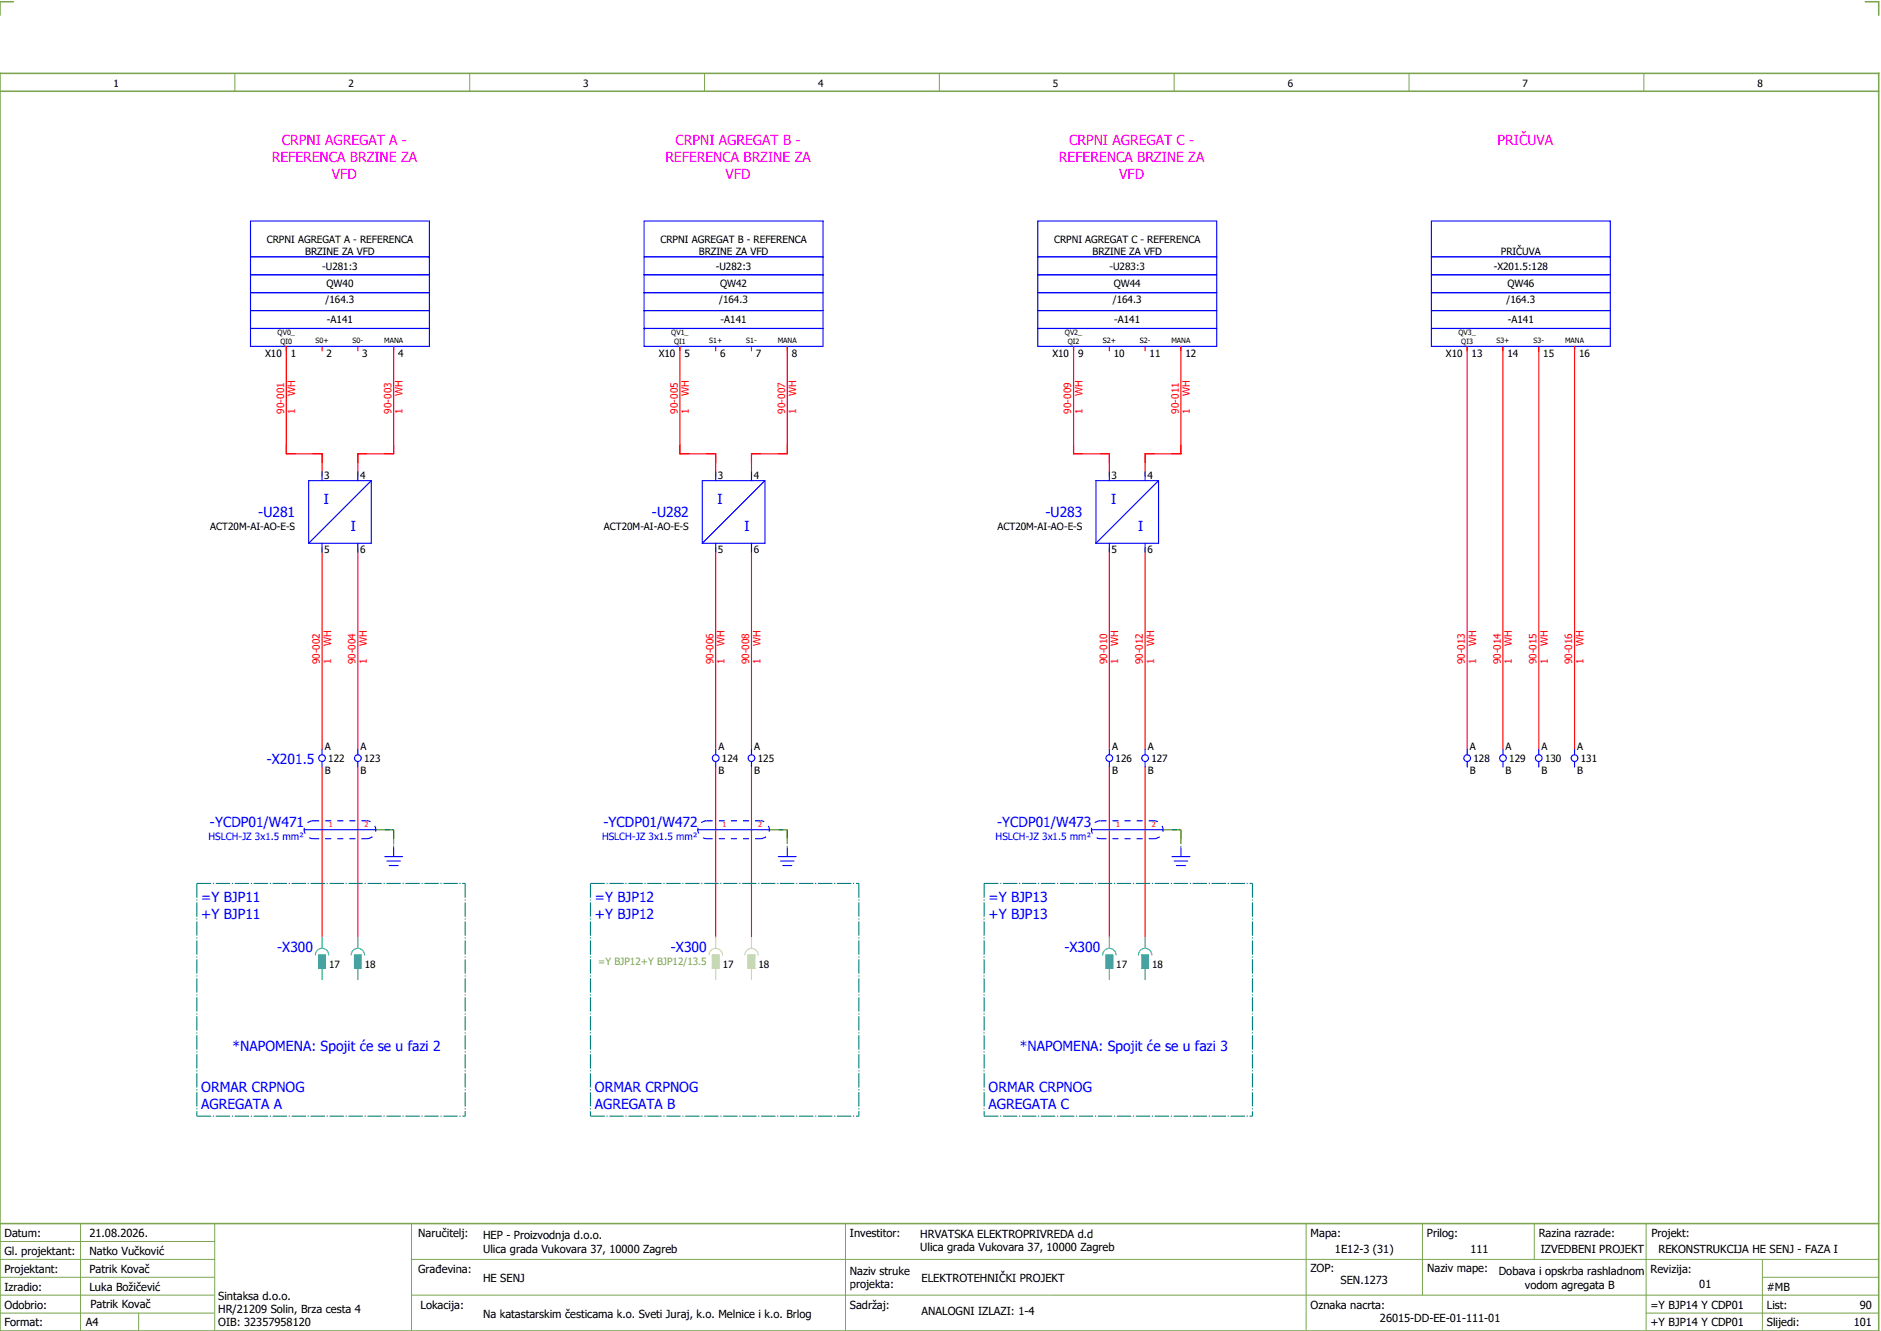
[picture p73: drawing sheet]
<svg xmlns="http://www.w3.org/2000/svg" width="421mm" height="297mm" viewBox="0 0 421 297" stroke-linecap="round" stroke-linejoin="round" font-family="sans-serif">
<defs><g id="words">
<g font-size="3.1" fill="#f0f">
<text x="63" y="32.5">CRPNI AGREGAT A -</text>
<text x="151" y="32.5">CRPNI AGREGAT B -</text>
<text x="239" y="32.5">CRPNI AGREGAT C -</text>
<text x="334.8" y="32.5">PRIČUVA</text>
<text x="60.7" y="36.3">REFERENCA BRZINE ZA</text>
<text x="74.2" y="40">VFD</text>
<text x="148.7" y="36.3">REFERENCA BRZINE ZA</text>
<text x="162.2" y="40">VFD</text>
<text x="236.7" y="36.3">REFERENCA BRZINE ZA</text>
<text x="250.2" y="40">VFD</text>
</g>
<g font-size="3.1" fill="#00f">
<text x="72.4" y="112.6">I</text>
<text x="160.4" y="112.6">I</text>
<text x="248.4" y="112.6">I</text>
<text x="57.8" y="115.6">-U281</text>
<text x="78.4" y="118.6">I</text>
<text x="145.8" y="115.6">-U282</text>
<text x="166.4" y="118.6">I</text>
<text x="233.7" y="115.6">-U283</text>
<text x="254.4" y="118.6">I</text>
<text x="59.6" y="170.6">-X201.5</text>
<text x="46.9" y="184.8">-YCDP01/W471</text>
<text x="134.9" y="184.8">-YCDP01/W472</text>
<text x="222.9" y="184.8">-YCDP01/W473</text>
<text x="45" y="201.5">=Y BJP11</text>
<text x="133" y="201.5">=Y BJP12</text>
<text x="221" y="201.5">=Y BJP13</text>
<text x="45" y="205.3">+Y BJP11</text>
<text x="133" y="205.3">+Y BJP12</text>
<text x="221" y="205.3">+Y BJP13</text>
<text x="62" y="212.6">-X300</text>
<text x="150" y="212.6">-X300</text>
<text x="238" y="212.6">-X300</text>
<text x="52" y="234.8">*NAPOMENA: Spojit će se u fazi 2</text>
<text x="228" y="234.8">*NAPOMENA: Spojit će se u fazi 3</text>
<text x="45" y="244">ORMAR CRPNOG</text>
<text x="133" y="244">ORMAR CRPNOG</text>
<text x="221" y="244">ORMAR CRPNOG</text>
<text x="45" y="247.8">AGREGATA A</text>
<text x="133" y="247.8">AGREGATA B</text>
<text x="221" y="247.8">AGREGATA C</text>
</g>
<g font-size="2.5">
<text x="1" y="276.4">Datum:</text>
<text x="1" y="280.4">Gl. projektant:</text>
<text x="20" y="276.4">21.08.2026.</text>
<text x="20" y="280.4">Natko Vučković</text>
<text x="93.5" y="276.4">Naručitelj:</text>
<text x="108" y="276.9">HEP - Proizvodnja d.o.o.</text>
<text x="108" y="279.9">Ulica grada Vukovara 37, 10000 Zagreb</text>
<text x="190" y="276.4">Investitor:</text>
<text x="205.7" y="276.6">HRVATSKA ELEKTROPRIVREDA d.d</text>
<text x="205.7" y="279.6">Ulica grada Vukovara 37, 10000 Zagreb</text>
<text x="293" y="276.4">Mapa:</text>
<text x="298.4" y="279.9">1E12-3 (31)</text>
<text x="319" y="276.4">Prilog:</text>
<text x="328.7" y="279.9">111</text>
<text x="344" y="276.4">Razina razrade:</text>
<text x="344.4" y="279.9">IZVEDBENI PROJEKT</text>
<text x="369.2" y="276.3">Projekt:</text>
<text x="370.8" y="279.9">REKONSTRUKCIJA HE SENJ - FAZA I</text>
<text x="1" y="284.4">Projektant:</text>
<text x="20" y="284.4">Patrik Kovač</text>
<text x="93.5" y="284.4">Građevina:</text>
<text x="108" y="286.4">HE SENJ</text>
<text x="190" y="284.9">Naziv struke</text>
<text x="190" y="287.9">projekta:</text>
<text x="206" y="286.5">ELEKTROTEHNIČKI PROJEKT</text>
<text x="293" y="284.3">ZOP:</text>
<text x="299.7" y="286.9">SEN.1273</text>
<text x="319" y="284.3">Naziv mape:</text>
<text x="335.1" y="285">Dobava i opskrba rashladnom</text>
<text x="340.9" y="288">vodom agregata B</text>
<text x="369" y="284.4">Revizija:</text>
<text x="379.9" y="287.9">01</text>
<text x="1" y="288.4">Izradio:</text>
<text x="1" y="292.4">Odobrio:</text>
<text x="20" y="288.4">Luka Božičević</text>
<text x="20.2" y="292.3">Patrik Kovač</text>
<text x="48.8" y="290.4">Sintaksa d.o.o.</text>
<text x="48.8" y="293.4">HR/21209 Solin, Brza cesta 4</text>
<text x="94" y="292.4">Lokacija:</text>
<text x="190" y="292.4">Sadržaj:</text>
<text x="206" y="293.9">ANALOGNI IZLAZI: 1-4</text>
<text x="293" y="292.4">Oznaka nacrta:</text>
<text x="369" y="292.4">=Y BJP14 Y CDP01</text>
<text x="395" y="292.4">List:</text>
<text x="395" y="288.4">#MB</text>
<text x="415.8" y="292.4">90</text>
<text x="1" y="296.4">Format:</text>
<text x="19.2" y="296.4">A4</text>
<text x="48.8" y="296.4">OIB: 32357958120</text>
<text x="108" y="294.4">Na katastarskim česticama k.o. Sveti Juraj, k.o. Melnice i k.o. Brlog</text>
<text x="308.5" y="295.4">26015-DD-EE-01-111-01</text>
<text x="369" y="296.4">+Y BJP14 Y CDP01</text>
<text x="395" y="296.4">Slijedi:</text>
<text x="414.4" y="296.4">101</text>
</g>
<g font-size="2.2">
<text x="25.4" y="19.4">1</text>
<text x="77.9" y="19.4">2</text>
<text x="130.4" y="19.4">3</text>
<text x="182.9" y="19.4">4</text>
<text x="235.4" y="19.4">5</text>
<text x="287.9" y="19.4">6</text>
<text x="340.4" y="19.4">7</text>
<text x="392.9" y="19.4">8</text>
<text x="59.6" y="54.2">CRPNI AGREGAT A - REFERENCA</text>
<text x="68.2" y="56.9">BRZINE ZA VFD</text>
<text x="147.6" y="54.2">CRPNI AGREGAT B - REFERENCA</text>
<text x="156.2" y="56.9">BRZINE ZA VFD</text>
<text x="235.6" y="54.2">CRPNI AGREGAT C - REFERENCA</text>
<text x="244.2" y="56.9">BRZINE ZA VFD</text>
<text x="335.5" y="56.9">PRIČUVA</text>
<text x="72" y="60.4">-U281:3</text>
<text x="73" y="64.1">QW40</text>
<text x="160" y="60.4">-U282:3</text>
<text x="161" y="64.1">QW42</text>
<text x="248" y="60.4">-U283:3</text>
<text x="249" y="64.1">QW44</text>
<text x="333.9" y="60.4">-X201.5:128</text>
<text x="337" y="64.1">QW46</text>
<text x="72.8" y="67.6">/164.3</text>
<text x="160.8" y="67.6">/164.3</text>
<text x="248.8" y="67.6">/164.3</text>
<text x="336.8" y="67.6">/164.3</text>
<text x="73.1" y="72.1">-A141</text>
<text x="161.1" y="72.1">-A141</text>
<text x="249.1" y="72.1">-A141</text>
<text x="337.1" y="72.1">-A141</text>
<text x="59.3" y="79.8">X10</text>
<text x="65" y="79.8">1</text>
<text x="73" y="79.8">2</text>
<text x="81" y="79.8">3</text>
<text x="89" y="79.8">4</text>
<text x="147.3" y="79.8">X10</text>
<text x="153" y="79.8">5</text>
<text x="161" y="79.8">6</text>
<text x="169" y="79.8">7</text>
<text x="177" y="79.8">8</text>
<text x="235.3" y="79.8">X10</text>
<text x="241" y="79.8">9</text>
<text x="249" y="79.8">10</text>
<text x="257" y="79.8">11</text>
<text x="265" y="79.8">12</text>
<text x="323.3" y="79.8">X10</text>
<text x="329" y="79.8">13</text>
<text x="337" y="79.8">14</text>
<text x="345" y="79.8">15</text>
<text x="353" y="79.8">16</text>
<text x="72.5" y="107.1">3</text>
<text x="80.5" y="107.1">4</text>
<text x="160.5" y="107.1">3</text>
<text x="168.5" y="107.1">4</text>
<text x="248.5" y="107.1">3</text>
<text x="256.5" y="107.1">4</text>
<text x="47" y="118.5">ACT20M-AI-AO-E-S</text>
<text x="135" y="118.5">ACT20M-AI-AO-E-S</text>
<text x="223" y="118.5">ACT20M-AI-AO-E-S</text>
<text x="72.5" y="123.6">5</text>
<text x="80.5" y="123.6">6</text>
<text x="160.5" y="123.6">5</text>
<text x="168.5" y="123.6">6</text>
<text x="248.5" y="123.6">5</text>
<text x="256.5" y="123.6">6</text>
<text x="72.6" y="167.5">A</text>
<text x="80.6" y="167.5">A</text>
<text x="160.6" y="167.5">A</text>
<text x="168.6" y="167.5">A</text>
<text x="248.6" y="167.5">A</text>
<text x="256.6" y="167.5">A</text>
<text x="328.6" y="167.5">A</text>
<text x="336.6" y="167.5">A</text>
<text x="344.6" y="167.5">A</text>
<text x="352.6" y="167.5">A</text>
<text x="72.6" y="173">B</text>
<text x="73.4" y="170.3">122</text>
<text x="80.6" y="173">B</text>
<text x="81.4" y="170.3">123</text>
<text x="160.6" y="173">B</text>
<text x="161.4" y="170.3">124</text>
<text x="168.6" y="173">B</text>
<text x="169.4" y="170.3">125</text>
<text x="248.6" y="173">B</text>
<text x="249.4" y="170.3">126</text>
<text x="256.6" y="173">B</text>
<text x="257.4" y="170.3">127</text>
<text x="328.6" y="173">B</text>
<text x="329.4" y="170.3">128</text>
<text x="336.6" y="173">B</text>
<text x="337.4" y="170.3">129</text>
<text x="344.6" y="173">B</text>
<text x="345.4" y="170.3">130</text>
<text x="352.6" y="173">B</text>
<text x="353.4" y="170.3">131</text>
<text x="73.6" y="216.3">17</text>
<text x="81.6" y="216.3">18</text>
<text x="161.6" y="216.3">17</text>
<text x="169.6" y="216.3">18</text>
<text x="249.6" y="216.3">17</text>
<text x="257.6" y="216.3">18</text>
</g>
<g font-size="2.2" fill="#f00">
<text x="66" y="88.4" transform="rotate(-90 66 88.4)">WH</text>
<text x="90" y="88.4" transform="rotate(-90 90 88.4)">WH</text>
<text x="154" y="88.4" transform="rotate(-90 154 88.4)">WH</text>
<text x="178" y="88.4" transform="rotate(-90 178 88.4)">WH</text>
<text x="242" y="88.4" transform="rotate(-90 242 88.4)">WH</text>
<text x="266" y="88.4" transform="rotate(-90 266 88.4)">WH</text>
<text x="63.5" y="92.4" transform="rotate(-90 63.5 92.4)">90-001</text>
<text x="66" y="92.4" transform="rotate(-90 66 92.4)">1</text>
<text x="87.5" y="92.4" transform="rotate(-90 87.5 92.4)">90-003</text>
<text x="90" y="92.4" transform="rotate(-90 90 92.4)">1</text>
<text x="151.5" y="92.4" transform="rotate(-90 151.5 92.4)">90-005</text>
<text x="154" y="92.4" transform="rotate(-90 154 92.4)">1</text>
<text x="175.5" y="92.4" transform="rotate(-90 175.5 92.4)">90-007</text>
<text x="178" y="92.4" transform="rotate(-90 178 92.4)">1</text>
<text x="239.5" y="92.4" transform="rotate(-90 239.5 92.4)">90-009</text>
<text x="242" y="92.4" transform="rotate(-90 242 92.4)">1</text>
<text x="263.5" y="92.4" transform="rotate(-90 263.5 92.4)">90-011</text>
<text x="266" y="92.4" transform="rotate(-90 266 92.4)">1</text>
<text x="71.5" y="148.4" transform="rotate(-90 71.5 148.4)">90-002</text>
<text x="74" y="148.4" transform="rotate(-90 74 148.4)">1</text>
<text x="74" y="144.4" transform="rotate(-90 74 144.4)">WH</text>
<text x="79.5" y="148.4" transform="rotate(-90 79.5 148.4)">90-004</text>
<text x="82" y="148.4" transform="rotate(-90 82 148.4)">1</text>
<text x="82" y="144.4" transform="rotate(-90 82 144.4)">WH</text>
<text x="159.5" y="148.4" transform="rotate(-90 159.5 148.4)">90-006</text>
<text x="162" y="148.4" transform="rotate(-90 162 148.4)">1</text>
<text x="162" y="144.4" transform="rotate(-90 162 144.4)">WH</text>
<text x="167.5" y="148.4" transform="rotate(-90 167.5 148.4)">90-008</text>
<text x="170" y="148.4" transform="rotate(-90 170 148.4)">1</text>
<text x="170" y="144.4" transform="rotate(-90 170 144.4)">WH</text>
<text x="247.5" y="148.4" transform="rotate(-90 247.5 148.4)">90-010</text>
<text x="250" y="148.4" transform="rotate(-90 250 148.4)">1</text>
<text x="250" y="144.4" transform="rotate(-90 250 144.4)">WH</text>
<text x="255.5" y="148.4" transform="rotate(-90 255.5 148.4)">90-012</text>
<text x="258" y="148.4" transform="rotate(-90 258 148.4)">1</text>
<text x="258" y="144.4" transform="rotate(-90 258 144.4)">WH</text>
<text x="327.5" y="148.4" transform="rotate(-90 327.5 148.4)">90-013</text>
<text x="330" y="148.4" transform="rotate(-90 330 148.4)">1</text>
<text x="330" y="144.4" transform="rotate(-90 330 144.4)">WH</text>
<text x="335.5" y="148.4" transform="rotate(-90 335.5 148.4)">90-014</text>
<text x="338" y="148.4" transform="rotate(-90 338 148.4)">1</text>
<text x="338" y="144.4" transform="rotate(-90 338 144.4)">WH</text>
<text x="343.5" y="148.4" transform="rotate(-90 343.5 148.4)">90-015</text>
<text x="346" y="148.4" transform="rotate(-90 346 148.4)">1</text>
<text x="346" y="144.4" transform="rotate(-90 346 144.4)">WH</text>
<text x="351.5" y="148.4" transform="rotate(-90 351.5 148.4)">90-016</text>
<text x="354" y="148.4" transform="rotate(-90 354 148.4)">1</text>
<text x="354" y="144.4" transform="rotate(-90 354 144.4)">WH</text>
</g>
<g font-size="2.2" fill="#00f">
<text x="46.6" y="187.6">HSLCH-JZ 3x1.5 mm²</text>
<text x="134.6" y="187.6">HSLCH-JZ 3x1.5 mm²</text>
<text x="222.6" y="187.6">HSLCH-JZ 3x1.5 mm²</text>
</g>
<text font-size="2.2" fill="#7ca552" x="133.7" y="215.5">=Y BJP12+Y BJP12/13.5</text>
<g font-size="1.6">
<text x="62.1" y="74.8">QV0_</text>
<text x="62.7" y="76.8">QI0</text>
<text x="70.5" y="76.6">S0+</text>
<text x="78.8" y="76.6">S0-</text>
<text x="85.9" y="76.6">MANA</text>
<text x="150.1" y="74.8">QV1_</text>
<text x="150.7" y="76.8">QI1</text>
<text x="158.5" y="76.6">S1+</text>
<text x="166.8" y="76.6">S1-</text>
<text x="173.9" y="76.6">MANA</text>
<text x="238.1" y="74.8">QV2_</text>
<text x="238.7" y="76.8">QI2</text>
<text x="246.5" y="76.6">S2+</text>
<text x="254.8" y="76.6">S2-</text>
<text x="261.9" y="76.6">MANA</text>
<text x="326.1" y="74.8">QV3_</text>
<text x="326.7" y="76.8">QI3</text>
<text x="334.5" y="76.6">S3+</text>
<text x="342.8" y="76.6">S3-</text>
<text x="349.9" y="76.6">MANA</text>
</g>
<g font-size="1.6" fill="#f00">
<text x="73.5" y="184.9">1</text>
<text x="81.5" y="184.9">2</text>
<text x="161.5" y="184.9">1</text>
<text x="169.5" y="184.9">2</text>
<text x="249.5" y="184.9">1</text>
<text x="257.5" y="184.9">2</text>
</g>
</g></defs>
<path d="M0 16.4h420v281h-420zM3 .4h-3v3M417 .4h3v3M0 20.4h420M0 273.4h420" fill="none" stroke="#7ca552" stroke-width=".35"/>
<g fill="none" stroke="#7ca552" stroke-width=".22">
<path d="M52.5 16.4v4M105 16.4v4M157.5 16.4v4M210 16.4v4M262.5 16.4v4M315 16.4v4M367.5 16.4v4M0 277.4h48M18 273.4v24M48 273.4v24M92 273.4v24M189 273.4v24"/>
<path d="M292 273.4v23.8M318 273.4v16M343 273.4v8M368 273.4v23.8M0 281.4h48M0 285.4h47.8M0 293.4h47.8M31 293.4v4M47.8 289.4h-47.8M92 281.4h328M92 289.4h328M368 293.4h52"/>
<path d="M394 285.4h26M394 281.4v15.8"/>
</g>
<path d="M84 185.4h4M88 185.4v4" fill="none" stroke="#00be00" stroke-width=".25" stroke-dasharray="3.2 .4 .3 .4"/>
<g fill="none" stroke="#f00" stroke-width=".25">
<path d="M64 77.4v24h8v5M72 77.4v1M80 77.4v1M88 77.4v24h-8v5M152 77.4v24h8v5M160 77.4v1M168 77.4v1M176 77.4v24h-8v5M240 77.4v24h8v5M248 77.4v1M256 77.4v1M264 77.4v24h-8v5"/>
<path d="M328 77.4v90M336 77.4v90M344 77.4v90M352 77.4v90M72 122.4v45M80 122.4v45M160 122.4v45M168 122.4v45M248 122.4v45M256 122.4v45M72 171.4v38M80 171.4v38"/>
<path d="M160 171.4v38M168 171.4v38M248 171.4v38M256 171.4v38"/>
</g>
<path d="M86 185.4h2M88 185.4v2M172 185.4h4M174 185.4h2M176 185.4v4M176 185.4v2M260 185.4h4M262 185.4h2M264 185.4v4M264 185.4v2" fill="none" stroke="#00be00" stroke-width=".25" stroke-dasharray="3.2 .4 .3 .4" stroke-linecap="butt"/>
<g fill="none" stroke="#00f" stroke-width=".25">
<path d="M56 49.4h40v28h-40zM56 57.4h40M144 49.4h40v28h-40zM144 57.4h40M232 49.4h40v28h-40zM232 57.4h40M320 49.4h40v28h-40zM320 57.4h40M56 73.4h40M56 61.4h40M56 65.4h40M56 69.4h40"/>
<path d="M144 73.4h40M144 61.4h40M144 65.4h40M144 69.4h40M232 73.4h40M232 61.4h40M232 65.4h40M232 69.4h40M320 73.4h40M320 61.4h40M320 65.4h40M320 69.4h40"/>
<path d="M72 105.4v2M80 105.4v2M83 107.4l-14 14M83 107.4v14h-14M83 107.4h-14v14M160 105.4v2M168 105.4v2M171 107.4v14h-14M171 107.4h-14v14M171 107.4l-14 14M248 105.4v2M256 105.4v2"/>
<path d="M259 107.4v14h-14M259 107.4h-14v14M259 107.4l-14 14M72 121.4v2M80 121.4v2M160 121.4v2M168 121.4v2M248 121.4v2M256 121.4v2M72 167.4v1.2M72 170.1v1.3M80 167.4v1.2"/>
<path d="M80 170.1v1.3M160 167.4v1.2M160 170.1v1.3M168 167.4v1.2M168 170.1v1.3M248 167.4v1.2M248 170.1v1.3M256 167.4v1.2M256 170.1v1.3M328 167.4v1.2M328 170.1v1.3M336 167.4v1.2"/>
<path d="M336 170.1v1.3M344 167.4v1.2M344 170.1v1.3M352 167.4v1.2M352 170.1v1.3M68 185.4h16M86 191.4h4M86.5 192.4h3M87 193.4h2M88 189.4v2M156 185.4h16M174 191.4h4"/>
<path d="M174.5 192.4h3M175 193.4h2M176 189.4v2M244 185.4h16M262 191.4h4M262.5 192.4h3M263 193.4h2M264 189.4v2"/>
<circle cx="72" cy="169.4" r=".75"/>
<circle cx="80" cy="169.4" r=".75"/>
<circle cx="160" cy="169.4" r=".75"/>
<circle cx="168" cy="169.4" r=".75"/>
<circle cx="248" cy="169.4" r=".75"/>
<circle cx="256" cy="169.4" r=".75"/>
<circle cx="328" cy="169.4" r=".75"/>
<circle cx="336" cy="169.4" r=".75"/>
<circle cx="344" cy="169.4" r=".75"/>
<circle cx="352" cy="169.4" r=".75"/>
</g>
<path d="M44 197.4h60M44 197.4v52M104 197.4v52M132 197.4h60M132 197.4v52M192 197.4v52M220 197.4h60M220 197.4v52M280 197.4v52M44 249.4h60M132 249.4h60M220 249.4h60" fill="none" stroke="#007f7f" stroke-width=".25" stroke-dasharray="3.2 .4 .3 .4" stroke-linecap="butt"/>
<path d="M70 187.4h12M70 183.4h12M70 183.4a2 2 0 0 0-2 2 2 2 0 0 0 2 2M82 187.4a2 2 0 0 0 2-2 2 2 0 0 0-2-2M158 187.4h12M158 183.4h12M158 183.4a2 2 0 0 0-2 2 2 2 0 0 0 2 2M170 187.4a2 2 0 0 0 2-2 2 2 0 0 0-2-2M246 187.4h12M246 183.4h12M246 183.4a2 2 0 0 0-2 2 2 2 0 0 0 2 2M258 187.4a2 2 0 0 0 2-2 2 2 0 0 0-2-2" fill="none" stroke="#00f" stroke-width=".25" stroke-dasharray="1.4 1.4" stroke-linecap="butt"/>
<g fill="#ffdf7f" stroke="#ffdf7f" stroke-width=".22">
<path d="M159.2 213.4h1.5v3h-1.5z"/>
<path d="M167.3 213.4h1.4v3h-1.4z"/>
</g>
<path d="M158.5 213.4a1.5 1.5 0 0 1 1.5-1.5 1.5 1.5 0 0 1 1.5 1.5M159.2 213.4h1.5v3h-1.5zM160 209.4v2.5M160 216.4v2.5M166.5 213.4a1.5 1.5 0 0 1 1.5-1.5 1.5 1.5 0 0 1 1.5 1.5M167.3 213.4h1.4v3h-1.4zM168 209.4v2.5M168 216.4v2.5" fill="none" stroke="#ffdf7f" stroke-width=".25"/>
<g fill="#00d2d2" stroke="#00d2d2" stroke-width=".22">
<path d="M79.3 213.4h1.5v3h-1.5z"/>
<path d="M71.3 213.4h1.4v3h-1.4z"/>
<path d="M255.2 213.4h1.5v3h-1.5z"/>
<path d="M247.2 213.4h1.5v3h-1.5z"/>
</g>
<g fill="none" stroke="#00d2d2" stroke-width=".25">
<path d="M70.5 213.4a1.5 1.5 0 0 1 1.5-1.5 1.5 1.5 0 0 1 1.5 1.5M71.3 213.4h1.4v3h-1.4zM72 209.4v2.5M72 216.4v2.5M78.5 213.4a1.5 1.5 0 0 1 1.5-1.5 1.5 1.5 0 0 1 1.5 1.5M79.3 213.4h1.5v3h-1.5zM80 209.4v2.5M80 216.4v2.5M246.5 213.4a1.5 1.5 0 0 1 1.5-1.5 1.5 1.5 0 0 1 1.5 1.5M247.2 213.4h1.5v3h-1.5zM248 209.4v2.5M248 216.4v2.5"/>
<path d="M254.5 213.4a1.5 1.5 0 0 1 1.5-1.5 1.5 1.5 0 0 1 1.5 1.5M255.2 213.4h1.5v3h-1.5zM256 209.4v2.5M256 216.4v2.5"/>
</g>
<use href="#words"/>
</svg>
